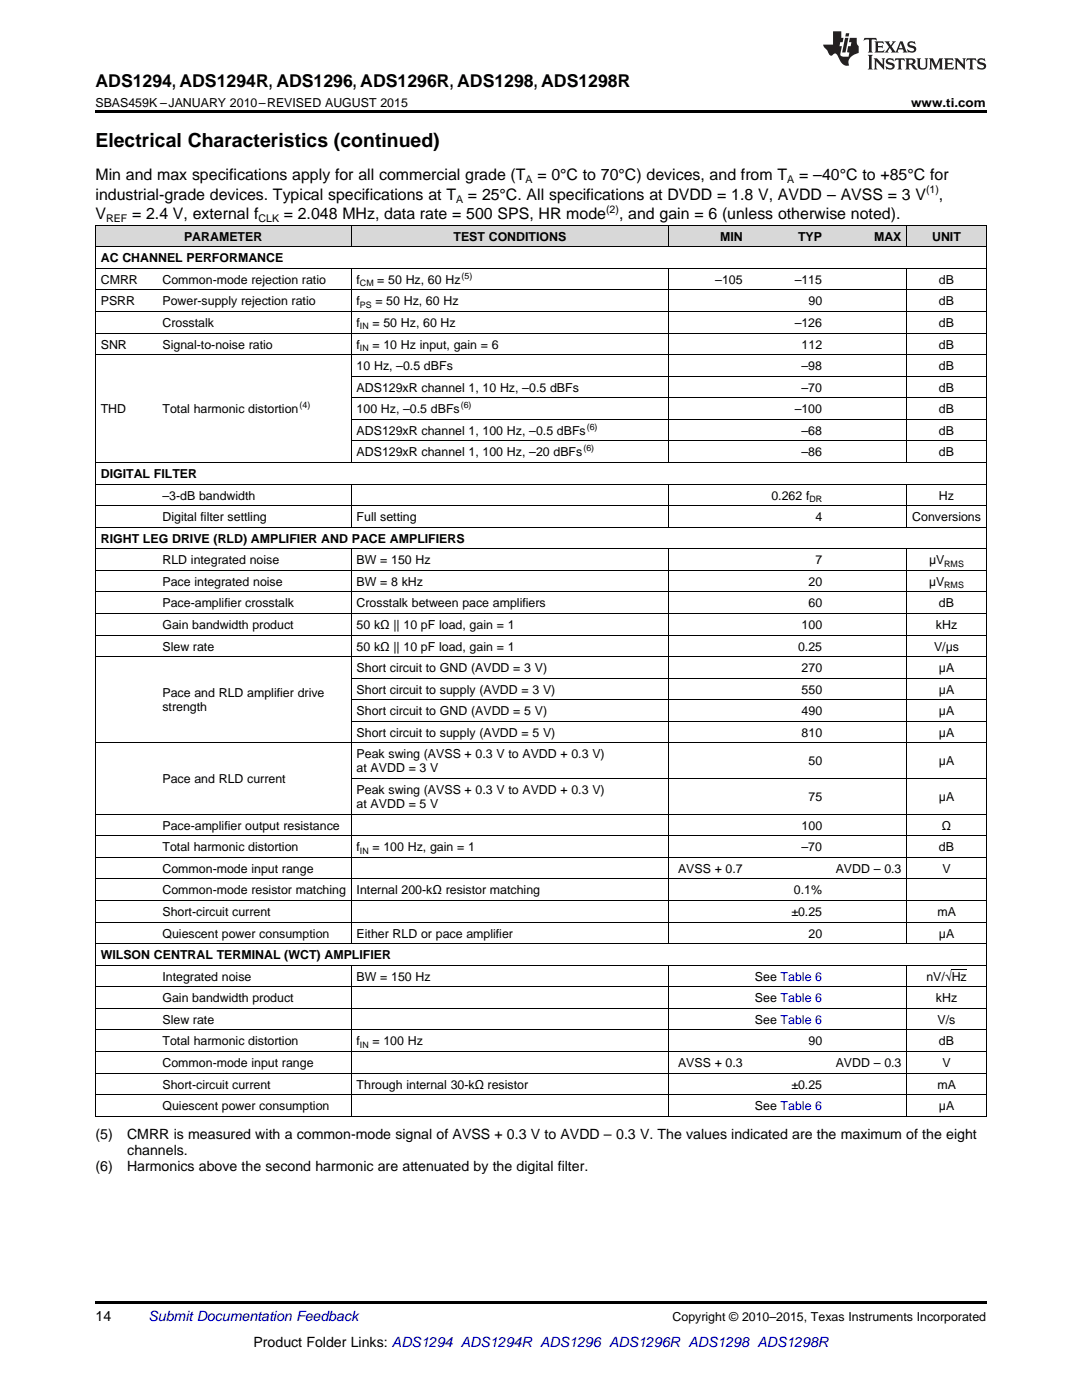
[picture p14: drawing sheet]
<svg xmlns="http://www.w3.org/2000/svg" width="216mm" height="279mm" viewBox="0 0 216 279" stroke-linecap="round" stroke-linejoin="round" font-family="sans-serif">
<defs><g id="words">
<text font-size="3.9" x="19" y="29.3">Electrical Characteristics (continued)</text>
<text font-size="3.5" x="19" y="17.3">ADS1294, ADS1294R, ADS1296, ADS1296R, ADS1298, ADS1298R</text>
<g font-size="3.2">
<text x="19" y="36">Min and max specifications apply for all commercial grade (T</text>
<text x="107.2" y="36">= 0°C to 70°C) devices, and from T</text>
<text x="159.5" y="36">= –40°C to +85°C for</text>
<text x="19" y="39.9">industrial-grade devices. Typical specifications at T</text>
<text x="93.4" y="39.9">= 25°C. All specifications at DVDD = 1.8 V, AVDD – AVSS = 3 V</text>
<text x="187.4" y="39.9">,</text>
<text x="19" y="43.7">V</text>
<text x="26.4" y="43.7">= 2.4 V, external f</text>
<text x="56.6" y="43.7">= 2.048 MHz, data rate = 500 SPS, HR mode</text>
<text x="123.5" y="43.7">, and gain = 6 (unless otherwise noted).</text>
</g>
<g font-size="2.8">
<text x="19" y="227.4">(5)</text>
<text x="25.4" y="227.4">CMRR is measured with a common-mode signal of AVSS + 0.3 V to AVDD – 0.3 V. The values indicated are the maximum of the eight</text>
<text x="19" y="233.8">(6)</text>
<text x="25.4" y="233.8">Harmonics above the second harmonic are attenuated by the digital filter.</text>
<text x="25.4" y="230.6">channels.</text>
<text x="19" y="263.6">14</text>
<text x="50.6" y="268.9">Product Folder Links: ADS1294 ADS1294R ADS1296 ADS1296R ADS1298 ADS1298R</text>
</g>
<text font-size="2.8" fill="#0000c8" x="29.6" y="263.6">Submit Documentation Feedback</text>
<g font-size="2.5">
<text x="19" y="21.4">SBAS459K –JANUARY 2010–REVISED AUGUST 2015</text>
<text x="181.8" y="21.4">www.ti.com</text>
<text x="20.1" y="52.4">AC CHANNEL PERFORMANCE</text>
<text x="36.7" y="48">PARAMETER</text>
<text x="90.5" y="48">TEST CONDITIONS</text>
<text x="143.7" y="48">MIN</text>
<text x="159.2" y="48">TYP</text>
<text x="174.4" y="48">MAX</text>
<text x="186" y="48">UNIT</text>
<text x="20.1" y="56.7">CMRR</text>
<text x="32.4" y="56.7">Common-mode rejection ratio</text>
<text x="71.2" y="56.7">f</text>
<text x="75.3" y="56.7">= 50 Hz, 60 Hz</text>
<text x="142.7" y="56.7">–105</text>
<text x="158.6" y="56.7">–115</text>
<text x="187.4" y="56.7">dB</text>
<text x="20.1" y="61">PSRR</text>
<text x="32.4" y="61">Power-supply rejection ratio</text>
<text x="32.4" y="65.3">Crosstalk</text>
<text x="71.2" y="61">f</text>
<text x="71.2" y="65.3">f</text>
<text x="74.3" y="65.3">= 50 Hz, 60 Hz</text>
<text x="74.9" y="61">= 50 Hz, 60 Hz</text>
<text x="158.6" y="65.3">–126</text>
<text x="161.3" y="61">90</text>
<text x="187.4" y="61">dB</text>
<text x="187.4" y="65.3">dB</text>
<text x="20.1" y="69.6">SNR</text>
<text x="32.4" y="69.6">Signal-to-noise ratio</text>
<text x="71.2" y="69.6">f</text>
<text x="74.3" y="69.6">= 10 Hz input, gain = 6</text>
<text x="159.9" y="69.6">112</text>
<text x="187.4" y="69.6">dB</text>
<text x="71.2" y="73.9">10 Hz, –0.5 dBFs</text>
<text x="159.9" y="73.9">–98</text>
<text x="187.4" y="73.9">dB</text>
<text x="20.1" y="82.5">THD</text>
<text x="32.4" y="82.5">Total harmonic distortion</text>
<text x="71.2" y="78.2">ADS129xR channel 1, 10 Hz, –0.5 dBFs</text>
<text x="71.2" y="82.5">100 Hz, –0.5 dBFs</text>
<text x="158.6" y="82.5">–100</text>
<text x="159.9" y="78.2">–70</text>
<text x="187.4" y="78.2">dB</text>
<text x="187.4" y="82.5">dB</text>
<text x="71.2" y="86.8">ADS129xR channel 1, 100 Hz, –0.5 dBFs</text>
<text x="159.9" y="86.8">–68</text>
<text x="187.4" y="86.8">dB</text>
<text x="20.1" y="95.4">DIGITAL FILTER</text>
<text x="71.2" y="91.1">ADS129xR channel 1, 100 Hz, –20 dBFs</text>
<text x="159.9" y="91.1">–86</text>
<text x="187.4" y="91.1">dB</text>
<text x="32.4" y="99.7">–3-dB bandwidth</text>
<text x="153.9" y="99.7">0.262 f</text>
<text x="187.4" y="99.7">Hz</text>
<text x="32.4" y="104">Digital filter settling</text>
<text x="71.2" y="104">Full setting</text>
<text x="162.7" y="104">4</text>
<text x="182" y="104">Conversions</text>
<text x="20.1" y="108.3">RIGHT LEG DRIVE (RLD) AMPLIFIER AND PACE AMPLIFIERS</text>
<text x="32.4" y="112.6">RLD integrated noise</text>
<text x="71.2" y="112.6">BW = 150 Hz</text>
<text x="162.7" y="112.6">7</text>
<text x="185.4" y="112.6">μV</text>
<text x="32.4" y="116.9">Pace integrated noise</text>
<text x="71.2" y="116.9">BW = 8 kHz</text>
<text x="161.3" y="116.9">20</text>
<text x="185.4" y="116.9">µV</text>
<text x="32.4" y="121.2">Pace-amplifier crosstalk</text>
<text x="32.4" y="125.5">Gain bandwidth product</text>
<text x="71.2" y="121.2">Crosstalk between pace amplifiers</text>
<text x="71.2" y="125.5">50 kΩ || 10 pF load, gain = 1</text>
<text x="159.9" y="125.5">100</text>
<text x="161.3" y="121.2">60</text>
<text x="186.8" y="125.5">kHz</text>
<text x="187.4" y="121.2">dB</text>
<text x="32.4" y="129.8">Slew rate</text>
<text x="71.2" y="129.8">50 kΩ || 10 pF load, gain = 1</text>
<text x="159.2" y="129.8">0.25</text>
<text x="186.4" y="129.8">V/μs</text>
<text x="71.2" y="134.1">Short circuit to GND (AVDD = 3 V)</text>
<text x="159.9" y="134.1">270</text>
<text x="187.4" y="134.1">μA</text>
<text x="32.4" y="139.2">Pace and RLD amplifier drive</text>
<text x="32.4" y="142">strength</text>
<text x="71.2" y="138.4">Short circuit to supply (AVDD = 3 V)</text>
<text x="71.2" y="142.7">Short circuit to GND (AVDD = 5 V)</text>
<text x="159.9" y="138.4">550</text>
<text x="159.9" y="142.7">490</text>
<text x="187.4" y="138.4">μA</text>
<text x="187.4" y="142.7">μA</text>
<text x="71.2" y="147">Short circuit to supply (AVDD = 5 V)</text>
<text x="159.9" y="147">810</text>
<text x="187.4" y="147">μA</text>
<text x="71.2" y="151.3">Peak swing (AVSS + 0.3 V to AVDD + 0.3 V)</text>
<text x="71.2" y="154.2">at AVDD = 3 V</text>
<text x="161.3" y="152.8">50</text>
<text x="187.4" y="152.8">μA</text>
<text x="32.4" y="156.3">Pace and RLD current</text>
<text x="71.2" y="158.5">Peak swing (AVSS + 0.3 V to AVDD + 0.3 V)</text>
<text x="71.2" y="161.3">at AVDD = 5 V</text>
<text x="161.3" y="159.9">75</text>
<text x="187.4" y="159.9">μA</text>
<text x="32.4" y="165.6">Pace-amplifier output resistance</text>
<text x="159.9" y="165.6">100</text>
<text x="188" y="165.6">Ω</text>
<text x="32.4" y="169.9">Total harmonic distortion</text>
<text x="71.2" y="169.9">f</text>
<text x="74.3" y="169.9">= 100 Hz, gain = 1</text>
<text x="159.9" y="169.9">–70</text>
<text x="187.4" y="169.9">dB</text>
<text x="32.4" y="174.2">Common-mode input range</text>
<text x="32.4" y="178.5">Common-mode resistor matching</text>
<text x="71.2" y="178.5">Internal 200-kΩ resistor matching</text>
<text x="135.3" y="174.2">AVSS + 0.7</text>
<text x="158.4" y="178.5">0.1%</text>
<text x="166.8" y="174.2">AVDD – 0.3</text>
<text x="188.1" y="174.2">V</text>
<text x="32.4" y="182.8">Short-circuit current</text>
<text x="157.9" y="182.8">±0.25</text>
<text x="187" y="182.8">mA</text>
<text x="20.1" y="191.4">WILSON CENTRAL TERMINAL (WCT) AMPLIFIER</text>
<text x="32.4" y="187.1">Quiescent power consumption</text>
<text x="71.2" y="187.1">Either RLD or pace amplifier</text>
<text x="161.3" y="187.1">20</text>
<text x="187.4" y="187.1">μA</text>
<text x="32.4" y="195.7">Integrated noise</text>
<text x="71.2" y="195.7">BW = 150 Hz</text>
<text x="150.6" y="195.7">See Table 6</text>
<text x="184.9" y="195.7">nV/√Hz</text>
<text x="32.4" y="200">Gain bandwidth product</text>
<text x="150.6" y="200">See Table 6</text>
<text x="186.8" y="200">kHz</text>
<text x="32.4" y="204.3">Slew rate</text>
<text x="32.4" y="208.6">Total harmonic distortion</text>
<text x="71.2" y="208.6">f</text>
<text x="74.3" y="208.6">= 100 Hz</text>
<text x="150.6" y="204.3">See Table 6</text>
<text x="161.3" y="208.6">90</text>
<text x="187.1" y="204.3">V/s</text>
<text x="187.4" y="208.6">dB</text>
<text x="32.4" y="212.9">Common-mode input range</text>
<text x="135.3" y="212.9">AVSS + 0.3</text>
<text x="166.8" y="212.9">AVDD – 0.3</text>
<text x="188.1" y="212.9">V</text>
<text x="32.4" y="217.2">Short-circuit current</text>
<text x="32.4" y="221.5">Quiescent power consumption</text>
<text x="71.2" y="217.2">Through internal 30-kΩ resistor</text>
<text x="150.6" y="221.5">See Table 6</text>
<text x="157.9" y="217.2">±0.25</text>
<text x="187" y="217.2">mA</text>
<text x="187.4" y="221.5">μA</text>
<text x="134.2" y="263.6">Copyright © 2010–2015, Texas Instruments Incorporated</text>
</g>
<g font-size="2.1">
<text x="91" y="40.5">A</text>
<text x="104.9" y="36.6">A</text>
<text x="157.1" y="36.6">A</text>
<text x="184.8" y="38.6">(1)</text>
<text x="21.2" y="44.4">REF</text>
<text x="51.6" y="44.4">CLK</text>
<text x="120.9" y="42.5">(2)</text>
</g>
<g font-size="1.8">
<text x="71.8" y="57.2">CM</text>
<text x="92.1" y="55.7">(5)</text>
<text x="71.8" y="61.5">PS</text>
<text x="71.8" y="65.8">IN</text>
<text x="71.8" y="70.1">IN</text>
<text x="59.8" y="81.5">(4)</text>
<text x="91.9" y="81.5">(6)</text>
<text x="117.1" y="85.8">(6)</text>
<text x="116.4" y="90.1">(6)</text>
<text x="161.5" y="100.2">DR</text>
<text x="188.4" y="113.1">RMS</text>
<text x="188.4" y="117.4">RMS</text>
<text x="71.8" y="170.4">IN</text>
<text x="71.8" y="209.1">IN</text>
</g>
</g></defs>
<g fill="#d8d8d8">
<path d="M19 45h12.4v4.3h-12.4z"/>
<path d="M31.4 45h19.3v4.3h-19.3z"/>
<path d="M50.7 45h19.4v4.3h-19.4z"/>
<path d="M70.1 45h31.7v4.3h-31.7z"/>
<path d="M101.8 45h31.7v4.3h-31.7z"/>
<path d="M133.5 45h15.8v4.3h-15.8z"/>
<path d="M149.3 45h15.8v4.3h-15.8z"/>
<path d="M165.1 45h15.9v4.3h-15.9z"/>
<path d="M181 45h15.8v4.3h-15.8z"/>
</g>
<path d="M19 22h177.8v.5h-177.8zM19 259.7h177.8v.5h-177.8z" fill="#000"/>
<g fill="none" stroke="#000" stroke-width=".2">
<path d="M19 57.9h177.8M19 53.6h177.8M19 49.3h177.8M19 45h177.8M19.1 45v177.8M70 45v4.3M70 53.6v38.8M133.4 45v4.3M133.4 53.6v38.8M180.9 45v4.3M180.9 53.6v38.8M196.8 45v177.8"/>
<path d="M19 70.8h177.8M19 66.5h177.8M19 62.2h177.8M70.1 79.4h126.7M70.1 75.1h126.7M19 96.6h177.8M19 92.3h177.8M70 96.7v8.6M70.1 88h126.7M70.1 83.7h126.7M133.4 96.7v8.6M180.9 96.7v8.6"/>
<path d="M19 118.1h177.8M19 113.8h177.8M19 109.5h177.8M19 105.2h177.8M19 100.9h177.8M70 109.6v78.8M133.4 109.6v78.8M180.9 109.6v78.8M19 131h177.8M19 126.7h177.8M19 122.4h177.8M70.1 139.6h126.7"/>
<path d="M70.1 135.3h126.7M19 148.3h177.8M70.1 155.4h126.7M70.1 144h126.7M19 179.7h177.8M19 175.4h177.8M19 171.1h177.8M19 166.8h177.8M19 162.5h177.8M19 196.9h177.8M19 192.6h177.8M19 188.3h177.8"/>
<path d="M19 184h177.8M70 192.7v30.1M133.4 192.7v30.1M180.9 192.7v30.1M19 218.5h177.8M19 214.2h177.8M19 209.8h177.8M19 205.5h177.8M19 201.2h177.8M19 222.8h177.8"/>
</g>
<g fill="#231f20">
<path d="M172.5 7.6l-.1 .5 .4-.2h.6v.1v2.1l-.2 .4h.9l-.2-.4v-2.1l.1-.1h.5l.5 .2-.2-.5zM174.5 8.3l.2 .3v1.5l-.2 .4h1.8l.2-.6a1.04 1.04 0 0 1-1.3 .2v-.7h.6l.3 .2v-.6l-.3 .2h-.6v-.6l.8-.1 .4 .3-.2-.5zM176.5 8.3l.9 1.1-.9 1.1h.8l-.2-.2 .4-.7 .5 .7-.2 .2h1.5l-.2-.2 .2-.4h.9l.1 .4-.2 .2h1l-.3-.3-.7-1.9h-.5l-.9 2-.8-1 .9-1h-.8l.1 .3-.4 .5-.3-.6 .1-.2zM179.7 8.6l.4 1h-.7zM181.3 8.4a.63 .63 0 0 0-.2 .7 .63 .63 0 0 0 .6 .4l.6 .2 .1 .2a.75 .75 0 0 1-.7 .4 .75 .75 0 0 1-.6-.5l.1 .7 .1-.1a1.11 1.11 0 0 0 1.5-.6 1.13 1.13 0 0 0-1.2-.8l-.1-.4a1.04 1.04 0 0 1 1.2 .2l-.2-.5-.2 .1-.4-.2zM173.2 10.9l.2 .4v2.2l-.2 .4h1l-.3-.4v-2.2l.3-.4zM174.3 11.6l.3 .4v1.5l-.3 .4h.8l-.2-.4v-1.3l1.5 1.7v-1.9l.2-.4h-.7l.2 .4v.9l-1.1-1.3zM177 11.8a.62 .62 0 0 0-.2 .7 .62 .62 0 0 0 .6 .4l.6 .1 .1 .3a.76 .76 0 0 1-.7 .3 .76 .76 0 0 1-.7-.4l.2 .7 .1-.1a1.11 1.11 0 0 0 1.5-.6 1.13 1.13 0 0 0-1.2-.8l-.1-.4a1.04 1.04 0 0 1 1.2 .2l-.2-.6-.2 .1-.5-.1zM178.7 11.6l-.2 .6a.61 .61 0 0 1 .8-.3v1.6l-.2 .4h.9l-.2-.4v-1.6a.63 .63 0 0 1 .7 .3l-.1-.6zM180.6 11.6l.3 .4v1.5l-.3 .4h1l-.2-.2-.1-.8 .6 .2a.76 .76 0 0 0 1.2 .7l-1-1a.58 .58 0 0 0 .6-.5 .58 .58 0 0 0-.5-.6zM181.4 11.9h.1a.45 .45 0 0 1 .5 .1 .45 .45 0 0 1 .1 .5l-.8 .2zM182.9 11.6l.2 .2a2.17 2.17 0 0 0 .3 1.9 .99 .99 0 0 0 1.6-.6v-1.1l.2-.4h-.7l.2 .2a1.92 1.92 0 0 1-.2 1.8 .6 .6 0 0 1-.9-.5v-1.1l.2-.4zM185.4 11.6l.2 .4v1.5l-.2 .4h.7l-.2-.4v-1.4l.8 1.8 .8-1.8v1.4l-.2 .4h.9l-.2-.4v-1.5l.2-.4h-.8l-.6 1.5-.6-1.5zM188.4 11.6l.2 .4v1.5l-.2 .4h1.8l.1-.6a1.04 1.04 0 0 1-1.2 .1v-.6h.5l.4 .2v-.6l-.4 .2h-.5v-.7h.8l.3 .3-.1-.6zM190.5 11.6l.2 .4v1.5l-.2 .4h.7l-.2-.4v-1.3l1.5 1.7v-1.9l.2-.4h-.7l.2 .4v.9l-1.1-1.3zM192.9 11.6l-.1 .6a.61 .61 0 0 1 .7-.3l.1 1.6-.3 .4h1l-.3-.4 .1-1.6a.63 .63 0 0 1 .7 .3l-.1-.6zM195.2 11.8a.62 .62 0 0 0-.2 .7 .62 .62 0 0 0 .6 .4l.6 .1 .1 .3a.76 .76 0 0 1-.7 .3 .76 .76 0 0 1-.6-.4l.1 .7 .1-.1a1.11 1.11 0 0 0 1.6-.6 1.13 1.13 0 0 0-1.3-.8l-.1-.4a1.04 1.04 0 0 1 1.2 .2l-.1-.6-.2 .1-.5-.1z"/>
<path d="M166.2 6.3v2.6h-1.9v.4l.8 .9a.91 .91 0 0 0 1 .8 .56 .56 0 0 1 .5-.3 .56 .56 0 0 1 .5 .3l.4 .8a1.53 1.53 0 0 0 1.9 1.2 1.54 1.54 0 0 1 1-2.1l.9-.3v-1.4a1.52 1.52 0 0 1-.4-1.6h-1.3l-.2 .8h.5l-.2 .8h-.5l-.1 1v.2l.4 .1-.2 .8a1.93 1.93 0 0 1-1.6-.3l.3-1.8h-.5l.2-.8h.4l.2-.8h-.4v-1.3zM168.6 7.6l-.6 2.9h.7l.6-2.9zM168.8 6.6l-.1 .7h.6l.2-.7z"/>
</g>
<path d="M189.9 193.6h3" fill="none" stroke="#000" stroke-width=".2"/>
<use href="#words"/>
</svg>
